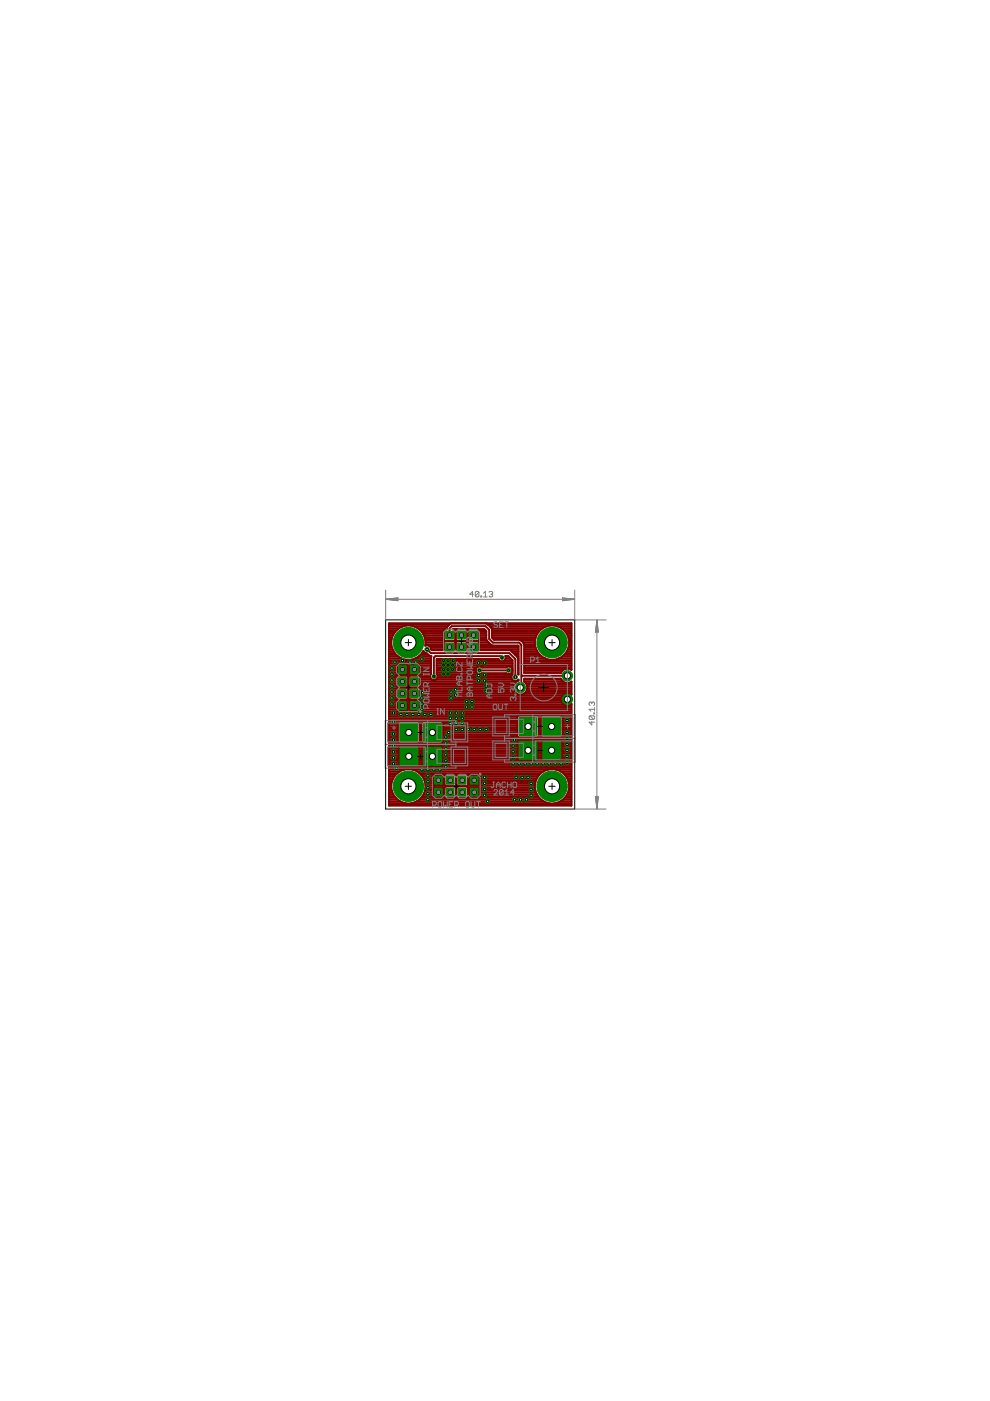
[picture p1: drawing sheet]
<svg xmlns="http://www.w3.org/2000/svg" width="210mm" height="297mm" viewBox="0 0 210 297" stroke-linecap="round" stroke-linejoin="round" font-family="sans-serif">
<g fill="none" stroke="#800000" stroke-width=".42">
<path d="M82.5 140h8.9M82.5 139.6h2.6M82.5 139.2h2M82.5 138.9h1.6M82.5 138.5h1.2M82.5 138.1h1M82.5 137.7h.7M82.5 137.4h.6M82.5 137h.5M82.5 136.6h.5M82.5 136.2h.5M82.5 135.8h.5"/>
<path d="M82.5 135.5h.5M82.5 135.1h.6M82.5 134.7h.8M82.5 134.4h1M82.5 134h1.2M82.5 133.6h1.6M82.5 133.2h2.1M82.5 132.9h2.8M82.5 132.5h12.7M87.9 132.9h6.9M88.1 139.6h3.3M88.6 133.2h6.1"/>
<path d="M88.7 139.2h2.7M89.1 133.6h5M89.1 138.9h1.7M89.5 134h4.6M89.5 138.5h.7M89.7 134.4h4.4M89.7 138.1h.1M89.9 134.7h4.2M90 135.1h4.1M90.1 135.5h4M90.2 136.6h3.9M90.2 136.2h3.9"/>
<path d="M90.2 135.8h4.1M90.6 137.7l.8 .8h16.6l1.3 1.2v3.9M91 136.9l-.3-.1-.5 .1a3.7 3.7 0 0 0-4.5-4.2 3.7 3.7 0 0 0-2 5.8 3.7 3.7 0 0 0 6.1-.5l.3 .4 .5 .1 .4 .5 .5 .1-.2 3.8M91 136.9l.3 .3 .1 .5M91.1 137h3M91.4 137.4h2.7M91.5 137.7h2.6M92.6 140h13.2M94.1 136.2v1.7h-2.5l-.2-.2M94.1 136.2l.2-.2h2l.2 .2M94.8 132.9l-.1 .5h-.4l-.2 .3v2l.2 .2h2l.2-.2v-2l-.5-.3h6.7l.4 .4v1.8l.9 1M95.3 134.7v-1.5l.5-.4h7.1l.8 .8v1.9l.8 .7h5.6l.4 .5v8.8l-.2 .3"/>
<path d="M95.7 132.2l-.9 .7M96.4 135.8h.4M96.5 133.6h.2M96.5 136.2v1.7l.1-1.7M96.5 137.7h.1M96.5 137.4h.1M96.5 137h.1M96.5 136.6h.1M96.5 136.2h.1M96.5 135.5h.1M96.5 135.1h.1M96.5 134.7h.1"/>
<path d="M96.5 134.4h.1M96.5 134h.1M96.6 136.2l.3-.2h1.9l.3 .2M96.9 133.4h1.9l.3 .3v2l-.3 .2h-1.9l-.3-.2v-2zM98.9 135.8h.5M99 133.6h.2M99.1 136.2v1.7l.1-1.7M99.1 137.7h.1M99.1 137.4h.1M99.1 137h.1M99.1 136.6h.1M99.1 136.2h.1"/>
<path d="M99.1 135.5h.1M99.1 135.1h.1M99.1 134.7h.1M99.1 134.4h.1M99.1 134h.1M99.2 136.2l.2-.2h2l.2 .2M99.4 133.4h2l.2 .3v2l-.2 .2h-2l-.2-.2v-2zM101.4 135.8h1.9M101.6 133.6h1.3M101.6 136.2v1.7h6.5l1.8 1.7M101.6 137.7h8.3M101.6 137.4h8.3"/>
<path d="M101.6 137h8.3M101.6 136.6h2.4M101.6 136.2h2M101.6 135.5h1.5M101.6 135.1h1.5M101.6 134.7h1.5M101.6 134.4h1.5M101.6 134h1.5M103 132.2l1.2 1M103.5 132.5h17.7M103.9 132.9h11.8M104 136.6l.4 .3h5.4l.1 .1"/>
<path d="M104.2 133.2l.1 2 .5 .5h5.4l.7 .5M104.2 133.2h10.8M104.3 135.1h9.3M104.3 134.7h9.4M104.3 134.4h9.7M104.3 134h9.9M104.3 133.6h10.3M104.6 135.5h8.9M106.4 139.4l-.3-.3h-13.8l-.3 .3v4M107 140h1.6M107.2 139.2h.7M107.2 139.6l-.1-.5h.7l.9 .9v2.9"/>
<path d="M107.2 139.6a.82 .82 0 0 1-.7 .6 .82 .82 0 0 1-.8-.5h-13.1v3.2a.82 .82 0 0 1 0 1 .82 .82 0 0 1-1.1 .2M107.2 139.6h1.1M108.5 138.1h1.4M108.9 138.5h1M109.2 138.9h.7M109.6 139.2h.3M109.9 139.6v3.3M109.9 140h.1M109.9 139.6h.1M109.9 137v5.9M110.5 135.8h2.9M110.9 136.2l.2 .4"/>
<path d="M110.9 136.2h2.5M111.1 136.6v6.1h7.8a1.46 1.46 0 0 1 2.3-.7v-9.9h-38.7v38.7h38.7v-21.6l-.8 .4v-1.2h-1.4v.2M111.1 140h10.1M111.1 139.6h4.5M111.1 139.2h3.8M111.1 138.9h3.4M111.1 138.5h3M111.1 138.1h2.8M111.1 137.7h2.6M111.1 137.4h2.5M111.1 137h2.4M111.1 136.6h2.3"/>
<path d="M118.4 132.9h2.8M118.5 139.6h2.7M119.1 133.2h2.1M119.2 139.2h2M119.5 133.6h1.7M119.6 138.9h1.6M119.9 134h1.3M120 138.5h1.2M120.1 134.4h1.1M120.2 138.1h1M120.4 134.7h.8M120.4 137.7h.8"/>
<path d="M120.5 137.4h.7M120.5 135.1h.7M120.6 135.5h.6M120.6 137h.6M120.7 136.6h.5M120.7 136.2h.5M120.7 135.8h.5M82.5 144.5h1.6M82.5 157.6h27.4M82.5 143h1.9M82.5 159.8h2.1M82.5 159.4h2.1"/>
<path d="M82.5 159.1h2.1M82.5 158.7h2.1M82.5 158.3h2.1M82.5 157.9h27.4M82.5 157.2h1.8M82.5 156.8h1.8M82.5 156.4h1.8M82.5 156.1h1.8M82.5 155.7h1.8M82.5 155.3h1.8M82.5 154.9h1.8M82.5 154.6h1.8"/>
<path d="M82.5 154.2h1.8M82.5 153.8h1.8M82.5 153.4h1.8M82.5 153.1h2M82.5 152.7h27.2M82.5 152.3h27.2M82.5 152h27.2M82.5 151.6h38.7M82.5 151.2h38.7M82.5 150.8h38.7M82.5 150.5h1.8M82.5 150.1h1.8"/>
<path d="M82.5 149.7h1.8M82.5 149.3h1.8M82.5 148.9h1.8M82.5 148.6h1.9M82.5 148.2h1.8M82.5 147.8h1.6M82.5 147.4h1.6M82.5 147.1h1.6M82.5 146.7h1.6M82.5 146.3h1.6M82.5 146h1.7M82.5 145.6h1.7"/>
<path d="M82.5 145.2h1.6M82.5 144.8h1.6M82.5 144.1h1.6M82.5 143.7h1.6M82.5 143.3h1.8M82.5 142.6h1.8M82.5 142.2h1.8M82.5 141.8h1.8M82.5 141.5h1.8M82.5 141.1h1.8M82.5 140.7h8.9M82.5 140.3h8.9"/>
<path d="M84.3 141.9h2M84.3 142h2M84.3 141.1l.1 1.9M84.3 141.1l.2-.2h1.7l.1 .2M84.3 149.6h2M84.3 150.5l.2 .1h1.7l.1-.1M84.3 143.3h2l.3 .2v2l-.3 .2h-2l-.2-.2v-2zM84.3 145.8h2l.3 .2v2l-.3 .3h-2l-.2-.3v-2zM84.4 148.6h1.9v1.9M84.4 148.6l-.1 1.9M84.4 143h1.9M84.6 157.6l-.3-.2v-4.2l.3-.2h4.1l.3 .2v4.2l-.3 .2"/>
<path d="M85.3 140.9v2.1M85.3 148.5v2.1M85.3 143h.1M85.3 150.5h.1M85.3 150.1h.1M85.3 149.7h.1M85.3 149.3h.1M85.3 148.9h.1M85.3 148.6h.1M85.3 142.6h.1M85.3 142.2h.1M85.3 141.8h.1"/>
<path d="M85.3 141.5h.1M85.3 141.1h.1M86.3 143h.6M86.3 148.6h.6M86.3 141.1v1.9M86.3 150.5h.5M86.3 150.1h.5M86.3 149.7h.5M86.3 149.3h.5M86.3 148.9h.5M86.3 142.6h.5M86.3 142.2h.5"/>
<path d="M86.3 141.8h.5M86.3 141.5h.5M86.3 141.1h.5M86.4 148.2h.4M86.4 143.3h.4M86.5 146h.2M86.5 145.6h.2M86.6 144.5h.1M86.6 159.8h.2M86.6 159.4h.2M86.6 159.1h.2M86.6 158.7h.2"/>
<path d="M86.6 158.3h.2M86.6 147.8h.1M86.6 147.4h.1M86.6 147.1h.1M86.6 146.7h.1M86.6 146.3h.1M86.6 145.2h.1M86.6 144.8h.1M86.6 144.1h.1M86.6 143.7h.1M86.8 141.9h2.1M86.8 142h2.1"/>
<path d="M86.8 141.1l.2-.2h1.7l.2 .2M86.8 141.1l.1 1.9M86.8 149.6h2.1M86.8 150.5l.2 .1h1.7l.2-.1M86.9 143.3h2l.2 .2v2l-.2 .2h-2l-.3-.2v-2zM86.9 145.8h2l.2 .2v2l-.2 .3h-2l-.3-.3v-2zM86.9 148.6l-.1 1.9M86.9 148.6h2v1.9M87.8 140.9v2.1M87.8 148.5v2.1M87.8 143h.1M87.8 150.5h.1"/>
<path d="M87.8 150.1h.1M87.8 149.7h.1M87.8 149.3h.1M87.8 148.9h.1M87.8 148.6h.1M87.8 142.6h.1M87.8 142.2h.1M87.8 141.8h.1M87.8 141.5h.1M87.8 141.1h.1M87.9 140.9v2.1M87.9 148.5v2.1"/>
<path d="M88.7 158.3h.9M88.8 158.3h-2v4.2l2-.1M88.8 158.3v2h-4.2v-2h2v4.2l-2-.1M88.8 159.8h.8M88.8 159.4h.8M88.8 159.1h.8M88.8 158.7h.8M88.8 143h2.5M88.8 148.6h30.2M88.8 153.1h.7M88.9 141.1v1.8l-2 .1M88.9 150.5h32.3"/>
<path d="M88.9 150.1h32.3M88.9 149.7h32.3M88.9 149.3h30.6M88.9 148.9h30.3M88.9 142.6h2.5M88.9 142.2h2.5M88.9 141.8h2.5M88.9 141.5h2.5M88.9 141.1h2.5M88.9 148.2h31.3M88.9 143.3h2.3M89 157.2h.4"/>
<path d="M89 156.8h.4M89 156.4h.4M89 156.1h.4M89 155.7h.4M89 155.3h.4M89 154.9h.4M89 154.6h.4M89 154.2h.4M89 153.8h.4M89 153.4h.4M89 146h19.8M89 145.6h19.8"/>
<path d="M89.1 144.5h20.5M89.1 147.8h30M89.1 147.4h30.2M89.1 147.1h20.5M89.1 146.7h20M89.1 146.3h19.8M89.1 145.2h19.8M89.1 144.8h20M89.1 144.1h2.4M89.1 143.7h2.1M89.6 157.6l-.2-.2v-4.2l.2-.2h4.1l.3 .2v4.2l-.3 .2M89.6 158.3h1.9v4.2l-1.9-.1v-1.9h4.2l-.1 1.9-1.9 .1v-4.2h1.9l.1 2h-4.2z"/>
<path d="M91.3 142.9a.81 .81 0 0 0 .2 1.2M91.5 159.8h.3M91.5 159.4h.3M91.5 159.1h.3M91.5 158.7h.3M91.5 158.3h.3M92.4 144.1h16.2M92.6 142.6h8.4M92.6 142.2h8.3M92.6 141.8h8.3M92.6 141.5h8.6M92.6 141.1h16.1"/>
<path d="M92.6 140.7h16.1M92.6 140.3h16.1M92.7 143h15.9M92.7 143.7h15.7M92.8 143.3h15.6M93.7 158.3h16.2M93.8 159.8h16.1M93.8 159.4h16.1M93.8 159.1h18M93.8 158.7h16.1M93.8 153.1h15.9M94 157.2h15.9"/>
<path d="M94 156.8h27.2M94 156.4h27.2M94 156.1h15.7M94 155.7h15.7M94 155.3h15.7M94 154.9h15.7M94 154.6h15.7M94 154.2h15.7M94 153.8h15.7M94 153.4h15.7M101 142.6l.5 .3M101.7 142.1h6.1"/>
<path d="M101.8 142.9l.4-.2h5.1l.4 .2M102.2 141.5h5.2M108.3 141.5h.4M108.4 143.7l.1 .3 .6 .4M108.5 142.6l-.5 .3M108.5 142.6h.2M108.6 141.8h.1M108.6 142a.79 .79 0 0 0-1.3-.5h-5.1a.82 .82 0 0 0-1.1 0 .82 .82 0 0 0-.1 1.1M108.6 142.3l-.1 .3M108.6 142.2h.1M108.7 142.9l-.3 .8M109.5 144.4l.4-.3v.2a1.52 1.52 0 0 0-.9 2.2 1.52 1.52 0 0 0 2.4 .4 1.52 1.52 0 0 0-.3-2.4v-.6h7.8a1.46 1.46 0 0 0 2.3 .6v2.8l-.4-.2"/>
<path d="M109.7 152v4.1l.2 .2h4.1l.3-.2v-4.1M109.7 152l.2-.3h4.1l.3 .3M109.9 157.2v1.8h4.2v-1.8M109.9 157.2l.1-.2h1.8v4.2h-1.9v-2h4.2l-.1 2h-1.9v-4.2h1.8l.2 .2M109.9 142.6h.1M109.9 142.2h.1M109.9 141.8h.1M109.9 141.5h.1M109.9 141.1h.1M109.9 140.7h.1M109.9 140.3h.1M109.9 143h.1"/>
<path d="M111.1 147.1h8.7M111.1 144.5h8.3M111.1 144.1h7.9M111.1 142.6h7.9M111.1 142.2h8.1M111.1 141.8h8.7M111.1 141.5h10.1M111.1 141.1h10.1M111.1 140.7h10.1M111.1 140.3h10.1M111.5 146.7h9.7M111.5 144.8h9.7"/>
<path d="M111.7 146.3h9.5M111.7 145.2h9.5M111.8 146h9.4M111.8 145.6h9.4M111.8 157.6h.3M111.8 159.8h.3M111.8 159.4h.3M111.8 158.7h.3M111.8 158.3h.3M111.8 157.9h.3M111.8 157.2h.3M112.1 159.1h4.7"/>
<path d="M114.1 157.6h.8M114.1 159.8h.8M114.1 159.4h.8M114.1 158.7h.8M114.1 158.3h.8M114.1 157.9h.8M114.1 157.2h.8M114.3 156.1h.4M114.3 155.7h.4M114.3 155.3h.4M114.3 154.9h.4M114.3 154.6h.4"/>
<path d="M114.3 154.2h.4M114.3 153.8h.4M114.3 153.4h.4M114.3 153.1h.4M114.3 152.7h.4M114.3 152.3h.4M114.3 152h.4M114.7 152v4.1l.2 .2h4.1l.3-.2v-4.1M114.7 152l.2-.3h4.1l.3 .3M114.9 157.2l.1-.2h1.8v4.2l-1.9-.1v-1.9h4.2l-.1 2h-1.9v-4.2h1.8l.2 .2M114.9 157.2v1.8h4.2v-1.8M116.8 157.6h.3"/>
<path d="M116.8 159.8h.3M116.8 159.4h.3M116.8 158.7h.3M116.8 158.3h.3M116.8 157.9h.3M116.8 157.2h.3M117.1 159.1h4.1M119 148.6l.2 .3M119.1 157.6h2.1M119.1 159.8h2.1M119.1 159.4h2.1M119.1 158.7h2.1"/>
<path d="M119.1 158.3h2.1M119.1 157.9h2.1M119.1 157.2h2.1M119.3 156.1h1.9M119.3 155.7h1.9M119.3 155.3h1.9M119.3 154.9h1.9M119.3 154.6h1.9M119.3 154.2h1.9M119.3 153.8h1.9M119.3 153.4h1.9M119.3 153.1h1.9"/>
<path d="M119.3 152.7h1.9M119.3 152.3h1.9M119.3 152h1.9M119.8 147.1l-.6 .5-.2 .5h1.4v-1.1l.4 .1M119.8 147.1l.4-.1v2.6l-.8-.3-.2-.4M120.2 149.3h.2M120.2 148.9h.2M120.2 148.6h.2M120.2 147.8h.2M120.2 147.4h.2M120.2 147.1h.2M120.3 143.3h-9.6l-.2 .1"/>
<path d="M120.8 141.8h.4M120.8 147.1h.4M121.1 149.3h.1M82.5 165.4h.7M82.5 170.7h38.7M82.5 170.3h3.4M82.5 169.9h2.4M82.5 169.5h1.8M82.5 169.2h1.4M82.5 168.8h1.1M82.5 168.4h.9M82.5 168h.7"/>
<path d="M82.5 167.7h.6M82.5 167.3h.5M82.5 166.9h.5M82.5 166.5h.5M82.5 166.2h.5M82.5 165.8h.6M82.5 165.1h.9M82.5 164.7h1.1M82.5 164.3h1.4M82.5 163.9h1.7M82.5 163.6h2.3M82.5 163.2h3.2"/>
<path d="M82.5 162.8h38.7M82.5 162.4h2.1M82.5 162.1h2.1M82.5 161.7h2.1M82.5 161.3h2.1M82.5 160.9h2.1M82.5 160.5h2.1M82.5 160.2h2.1M86.6 162.4h.2M86.6 162.1h.2M86.6 161.7h.2M86.6 161.3h.2"/>
<path d="M86.6 160.9h.2M86.6 160.5h.2M86.6 160.2h.2M87.2 170.3h29.2M87.4 163.2h28.8M88.3 169.9h27M88.4 163.6h26.9M88.7 162.4h.9M88.8 162.4v-1.9h-4.2v1.9M88.8 162.1h.8M88.8 161.7h.8M88.8 161.3h.8"/>
<path d="M88.8 160.9h.8M88.8 160.5h.8M88.8 160.2h.8M88.9 169.5h25.8M88.9 163.9h25.8M89.3 169.2h5.1M89.3 164.3h5.1M89.6 168.8h2.3M89.6 164.7h2.3M89.8 168.4h2.1M89.8 165.1h2.1M90 168h1.9"/>
<path d="M90 165.4h4.2M90.1 167.7h1.8M90.1 165.8h1.8M90.2 167.3h1.7M90.2 166.2h1.7M90.2 166.9h4.1M90.2 166.5h4.2M91.5 162.4h.3M91.5 162.1h.3M91.5 161.7h.3M91.5 161.3h.3M91.5 160.9h.3"/>
<path d="M91.5 160.5h.3M91.5 160.2h.3M91.9 168h2.1M91.9 168.8l.2 .2h1.7l.2-.2M91.9 168.8v-1.7l.2-.1h1.8l.1 1.8M91.9 165.5h2.1M91.9 164.5l2-.1v2h-2zM92.9 164.4v2.1M92.9 167v2M92.9 168.8h.1M92.9 168.4h.1M92.9 168h.1"/>
<path d="M92.9 167.7h.1M92.9 167.3h.1M92.9 166.2h.1M92.9 165.8h.1M92.9 165.1h.1M92.9 164.7h.1M93.7 162.4h27.5M93.8 162.1h27.4M93.8 161.7h27.4M93.8 161.3h27.4M93.8 160.9h16.1M93.8 160.5h16.1"/>
<path d="M93.8 160.2h16.1M94 168.8h.2M94 168.4h.2M94 168h.2M94 167.7h.2M94 167.3h.2M94 166.2h.2M94 165.8h.2M94 165.1h.2M94 164.7h.2M94.2 164.4l.3-.2h2l.2 .2v2l-.2 .3h-2l-.3-.3zM94.2 167l.3-.2h2l.2 .2v2l-.2 .2h-2l-.3-.2z"/>
<path d="M96.5 169.2h.5M96.6 164.3h.3M96.6 166.5h.3M96.6 166.9h.2M96.7 165.4h.1M96.7 168.8h.1M96.7 168.4h.1M96.7 168h.1M96.7 167.7h.1M96.7 167.3h.1M96.7 166.2h.1M96.7 165.8h.1"/>
<path d="M96.7 165.1h.1M96.7 164.7h.1M96.8 167l.2-.2h2l.3 .2v2l-.3 .2h-2l-.2-.2zM97 164.2h2l.3 .2v2l-.3 .3h-2l-.2-.3v-2zM99 169.2h15.4M99.1 164.3h15.2M99.1 166.5h14.3M99.2 166.9h14.2M99.3 165.4h14.3M99.3 168.8h.2M99.3 168.4h.2M99.3 168h.2"/>
<path d="M99.3 167.7h.2M99.3 167.3h.2M99.3 166.2h.2M99.3 165.8h.2M99.3 165.1h.2M99.3 164.7h.2M99.5 168h2.1M99.5 168.8l.2 .2h1.7l.2-.2M99.5 168.8v-1.7l.2-.1h1.8l.1 1.8M99.5 165.5h2.1M99.5 164.5l2-.1v2h-2zM100.5 164.4v2.1"/>
<path d="M100.5 167v2M100.5 168.8h.1M100.5 168.4h.1M100.5 168h.1M100.5 167.7h.1M100.5 167.3h.1M100.5 166.2h.1M100.5 165.8h.1M100.5 165.1h.1M100.5 164.7h.1M100.6 164.4v2.1M100.6 167v2"/>
<path d="M101.6 168.8h12.4M101.6 168.4h12.2M101.6 168h12M101.6 167.7h11.9M101.6 167.3h11.9M101.6 166.2h11.8M101.6 165.8h11.9M101.6 165.1h12.2M101.6 164.7h12.4M111.8 160.9h.3M111.8 160.5h.3M111.8 160.2h.3"/>
<path d="M114.1 160.9h.8M114.1 160.5h.8M114.1 160.2h.8M116.8 160.9h.3M116.8 160.5h.3M116.8 160.2h.3M117.7 170.3h3.5M117.9 163.2h3.3M118.7 169.9h2.5M118.8 163.6h2.4M119.1 160.9h2.1M119.1 160.5h2.1"/>
<path d="M119.1 160.2h2.1M119.3 169.5h1.9M119.4 163.9h1.8M119.7 169.2h1.5M119.8 164.3h1.4M120 168.8h1.2M120.1 164.7h1.1M120.2 168.4h1M120.3 165.1h.9M120.4 168h.8M120.5 165.4h.7M120.5 167.7h.7"/>
<path d="M120.6 165.8h.6M120.6 167.3h.6M120.6 166.2h.6M120.7 166.9h.5M120.7 166.5h.5"/>
<circle cx="117" cy="136.3" r="3.7"/>
<circle cx="86.6" cy="166.7" r="3.7"/>
<circle cx="117" cy="166.7" r="3.7"/>
</g>
<path d="M87 148.8h1.7v1.6h-1.7z" fill="#008000" stroke="#008000" stroke-width=".21"/>
<circle cx="87.9" cy="149.6" r=".44" fill="#fff" stroke="#000" stroke-width=".21"/>
<path d="M87 146.2h1.7v1.7h-1.7z" fill="#008000" stroke="#008000" stroke-width=".21"/>
<circle cx="87.9" cy="147" r=".44" fill="#fff" stroke="#000" stroke-width=".21"/>
<path d="M87 143.7h1.7v1.6h-1.7z" fill="#008000" stroke="#008000" stroke-width=".21"/>
<circle cx="87.9" cy="144.5" r=".44" fill="#fff" stroke="#000" stroke-width=".21"/>
<path d="M87 141.1h1.7v1.7h-1.7z" fill="#008000" stroke="#008000" stroke-width=".21"/>
<circle cx="87.9" cy="142" r=".44" fill="#fff" stroke="#000" stroke-width=".21"/>
<path d="M84.5 148.8h1.6v1.6h-1.6z" fill="#008000" stroke="#008000" stroke-width=".21"/>
<circle cx="85.3" cy="149.6" r=".44" fill="#fff" stroke="#000" stroke-width=".21"/>
<path d="M84.5 146.2h1.6v1.7h-1.6z" fill="#008000" stroke="#008000" stroke-width=".21"/>
<circle cx="85.3" cy="147" r=".44" fill="#fff" stroke="#000" stroke-width=".21"/>
<path d="M84.5 143.7h1.6v1.6h-1.6z" fill="#008000" stroke="#008000" stroke-width=".21"/>
<circle cx="85.3" cy="144.5" r=".44" fill="#fff" stroke="#000" stroke-width=".21"/>
<path d="M84.5 141.1h1.6v1.7h-1.6z" fill="#008000" stroke="#008000" stroke-width=".21"/>
<circle cx="85.3" cy="142" r=".44" fill="#fff" stroke="#000" stroke-width=".21"/>
<path d="M99.7 164.6h1.7v1.7h-1.7z" fill="#008000" stroke="#008000" stroke-width=".21"/>
<circle cx="100.5" cy="165.4" r=".44" fill="#fff" stroke="#000" stroke-width=".21"/>
<path d="M97.2 164.6h1.6v1.7h-1.6z" fill="#008000" stroke="#008000" stroke-width=".21"/>
<circle cx="98" cy="165.4" r=".44" fill="#fff" stroke="#000" stroke-width=".21"/>
<path d="M94.6 164.6h1.7v1.7h-1.7z" fill="#008000" stroke="#008000" stroke-width=".21"/>
<circle cx="95.5" cy="165.4" r=".44" fill="#fff" stroke="#000" stroke-width=".21"/>
<path d="M92.1 164.6h1.7v1.7h-1.7z" fill="#008000" stroke="#008000" stroke-width=".21"/>
<circle cx="92.9" cy="165.4" r=".44" fill="#fff" stroke="#000" stroke-width=".21"/>
<path d="M99.7 167.2h1.7v1.6h-1.7z" fill="#008000" stroke="#008000" stroke-width=".21"/>
<circle cx="100.5" cy="168" r=".44" fill="#fff" stroke="#000" stroke-width=".21"/>
<path d="M97.2 167.2h1.6v1.6h-1.6z" fill="#008000" stroke="#008000" stroke-width=".21"/>
<circle cx="98" cy="168" r=".44" fill="#fff" stroke="#000" stroke-width=".21"/>
<path d="M94.6 167.2h1.7v1.6h-1.7z" fill="#008000" stroke="#008000" stroke-width=".21"/>
<circle cx="95.5" cy="168" r=".44" fill="#fff" stroke="#000" stroke-width=".21"/>
<path d="M92.1 167.2h1.7v1.6h-1.7z" fill="#008000" stroke="#008000" stroke-width=".21"/>
<circle cx="92.9" cy="168" r=".44" fill="#fff" stroke="#000" stroke-width=".21"/>
<path d="M94.5 136.4h1.6v1.6h-1.6z" fill="#008000" stroke="#008000" stroke-width=".21"/>
<circle cx="95.3" cy="137.2" r=".44" fill="#fff" stroke="#000" stroke-width=".21"/>
<path d="M97 136.4h1.7v1.6h-1.7z" fill="#008000" stroke="#008000" stroke-width=".21"/>
<circle cx="97.9" cy="137.2" r=".44" fill="#fff" stroke="#000" stroke-width=".21"/>
<path d="M99.6 136.4h1.6v1.6h-1.6z" fill="#008000" stroke="#008000" stroke-width=".21"/>
<circle cx="100.4" cy="137.2" r=".44" fill="#fff" stroke="#000" stroke-width=".21"/>
<path d="M94.5 133.8h1.6v1.7h-1.6z" fill="#008000" stroke="#008000" stroke-width=".21"/>
<circle cx="95.3" cy="134.7" r=".44" fill="#fff" stroke="#000" stroke-width=".21"/>
<path d="M97 133.8h1.7v1.7h-1.7z" fill="#008000" stroke="#008000" stroke-width=".21"/>
<circle cx="97.9" cy="134.7" r=".44" fill="#fff" stroke="#000" stroke-width=".21"/>
<path d="M99.6 133.8h1.6v1.7h-1.6z" fill="#008000" stroke="#008000" stroke-width=".21"/>
<circle cx="100.4" cy="134.7" r=".44" fill="#fff" stroke="#000" stroke-width=".21"/>
<circle cx="86.6" cy="166.7" r="3.2" fill="#008000" stroke="#008000" stroke-width=".21"/>
<circle cx="86.6" cy="166.7" r="1.61" fill="#fff" stroke="#000" stroke-width=".21"/>
<circle cx="117.1" cy="166.7" r="3.2" fill="#008000" stroke="#008000" stroke-width=".21"/>
<circle cx="117.1" cy="166.7" r="1.61" fill="#fff" stroke="#000" stroke-width=".21"/>
<circle cx="86.6" cy="136.3" r="3.2" fill="#008000" stroke="#008000" stroke-width=".21"/>
<circle cx="86.6" cy="136.2" r="1.61" fill="#fff" stroke="#000" stroke-width=".21"/>
<circle cx="117.1" cy="136.3" r="3.2" fill="#008000" stroke="#008000" stroke-width=".21"/>
<circle cx="117.1" cy="136.2" r="1.61" fill="#fff" stroke="#000" stroke-width=".21"/>
<path d="M89.8 158.5h3.8v3.8h-3.8z" fill="#008000" stroke="#008000" stroke-width=".21"/>
<circle cx="91.7" cy="160.4" r=".66" fill="#fff" stroke="#000" stroke-width=".21"/>
<path d="M84.8 158.5h3.8v3.8h-3.8z" fill="#008000" stroke="#008000" stroke-width=".21"/>
<circle cx="86.7" cy="160.4" r=".66" fill="#fff" stroke="#000" stroke-width=".21"/>
<path d="M89.8 153.4h3.8v3.8h-3.8z" fill="#008000" stroke="#008000" stroke-width=".21"/>
<circle cx="91.7" cy="155.3" r=".66" fill="#fff" stroke="#000" stroke-width=".21"/>
<path d="M84.8 153.4h3.8v3.8h-3.8z" fill="#008000" stroke="#008000" stroke-width=".21"/>
<circle cx="86.7" cy="155.3" r=".66" fill="#fff" stroke="#000" stroke-width=".21"/>
<path d="M110.1 157.2h3.8v3.8h-3.8z" fill="#008000" stroke="#008000" stroke-width=".21"/>
<circle cx="112" cy="159.1" r=".66" fill="#fff" stroke="#000" stroke-width=".21"/>
<path d="M115.1 157.2h3.8v3.8h-3.8z" fill="#008000" stroke="#008000" stroke-width=".21"/>
<circle cx="117" cy="159.1" r=".66" fill="#fff" stroke="#000" stroke-width=".21"/>
<path d="M110.1 152.1h3.8v3.8h-3.8z" fill="#008000" stroke="#008000" stroke-width=".21"/>
<circle cx="112" cy="154" r=".66" fill="#fff" stroke="#000" stroke-width=".21"/>
<path d="M115.1 152.1h3.8v3.8h-3.8z" fill="#008000" stroke="#008000" stroke-width=".21"/>
<circle cx="117" cy="154" r=".66" fill="#fff" stroke="#000" stroke-width=".21"/>
<circle cx="120.3" cy="148.3" r="1.1" fill="#008000" stroke="#008000" stroke-width=".21"/>
<circle cx="120.3" cy="148.3" r=".66" fill="#fff" stroke="#000" stroke-width=".21"/>
<circle cx="110.3" cy="145.8" r="1.1" fill="#008000" stroke="#008000" stroke-width=".21"/>
<circle cx="110.3" cy="145.8" r=".66" fill="#fff" stroke="#000" stroke-width=".21"/>
<circle cx="120.3" cy="143.3" r="1.1" fill="#008000" stroke="#008000" stroke-width=".21"/>
<circle cx="120.3" cy="143.3" r=".66" fill="#fff" stroke="#000" stroke-width=".21"/>
<circle cx="107.8" cy="142.1" r=".4" fill="#008000" stroke="#008000" stroke-width=".21"/>
<circle cx="107.8" cy="142.1" r=".19" fill="#fff" stroke="#000" stroke-width=".21"/>
<circle cx="101.7" cy="142.1" r=".4" fill="#008000" stroke="#008000" stroke-width=".21"/>
<circle cx="101.7" cy="142.1" r=".19" fill="#fff" stroke="#000" stroke-width=".21"/>
<circle cx="102.8" cy="140.5" r=".44" fill="#008000" stroke="#008000" stroke-width=".21"/>
<circle cx="102.8" cy="140.5" r=".25" fill="#fff" stroke="#000" stroke-width=".21"/>
<circle cx="88.2" cy="140.4" r=".44" fill="#008000" stroke="#008000" stroke-width=".21"/>
<circle cx="88.2" cy="140.4" r=".25" fill="#fff" stroke="#000" stroke-width=".21"/>
<circle cx="89.5" cy="139.7" r=".44" fill="#008000" stroke="#008000" stroke-width=".21"/>
<circle cx="89.5" cy="139.7" r=".25" fill="#fff" stroke="#000" stroke-width=".21"/>
<circle cx="86.9" cy="140.4" r=".44" fill="#008000" stroke="#008000" stroke-width=".21"/>
<circle cx="86.9" cy="140.4" r=".25" fill="#fff" stroke="#000" stroke-width=".21"/>
<circle cx="83.1" cy="142.9" r=".44" fill="#008000" stroke="#008000" stroke-width=".21"/>
<circle cx="83.1" cy="142.9" r=".25" fill="#fff" stroke="#000" stroke-width=".21"/>
<circle cx="120.2" cy="152.8" r=".44" fill="#008000" stroke="#008000" stroke-width=".21"/>
<circle cx="120.2" cy="152.8" r=".25" fill="#fff" stroke="#000" stroke-width=".21"/>
<circle cx="120.2" cy="155.3" r=".44" fill="#008000" stroke="#008000" stroke-width=".21"/>
<circle cx="120.2" cy="155.3" r=".25" fill="#fff" stroke="#000" stroke-width=".21"/>
<circle cx="120.2" cy="156.6" r=".44" fill="#008000" stroke="#008000" stroke-width=".21"/>
<circle cx="120.2" cy="156.6" r=".25" fill="#fff" stroke="#000" stroke-width=".21"/>
<circle cx="120.2" cy="157.8" r=".44" fill="#008000" stroke="#008000" stroke-width=".21"/>
<circle cx="120.2" cy="157.8" r=".25" fill="#fff" stroke="#000" stroke-width=".21"/>
<circle cx="120.2" cy="159.1" r=".44" fill="#008000" stroke="#008000" stroke-width=".21"/>
<circle cx="120.2" cy="159.1" r=".25" fill="#fff" stroke="#000" stroke-width=".21"/>
<circle cx="120.2" cy="160.4" r=".44" fill="#008000" stroke="#008000" stroke-width=".21"/>
<circle cx="120.2" cy="160.4" r=".25" fill="#fff" stroke="#000" stroke-width=".21"/>
<circle cx="120.2" cy="161.6" r=".44" fill="#008000" stroke="#008000" stroke-width=".21"/>
<circle cx="120.2" cy="161.6" r=".25" fill="#fff" stroke="#000" stroke-width=".21"/>
<circle cx="119" cy="161.9" r=".44" fill="#008000" stroke="#008000" stroke-width=".21"/>
<circle cx="119" cy="161.9" r=".25" fill="#fff" stroke="#000" stroke-width=".21"/>
<circle cx="117.7" cy="161.9" r=".44" fill="#008000" stroke="#008000" stroke-width=".21"/>
<circle cx="117.7" cy="161.9" r=".25" fill="#fff" stroke="#000" stroke-width=".21"/>
<circle cx="116.4" cy="161.9" r=".44" fill="#008000" stroke="#008000" stroke-width=".21"/>
<circle cx="116.4" cy="161.9" r=".25" fill="#fff" stroke="#000" stroke-width=".21"/>
<circle cx="115.1" cy="161.9" r=".44" fill="#008000" stroke="#008000" stroke-width=".21"/>
<circle cx="115.1" cy="161.9" r=".25" fill="#fff" stroke="#000" stroke-width=".21"/>
<circle cx="113.9" cy="161.9" r=".44" fill="#008000" stroke="#008000" stroke-width=".21"/>
<circle cx="113.9" cy="161.9" r=".25" fill="#fff" stroke="#000" stroke-width=".21"/>
<circle cx="112.6" cy="161.9" r=".44" fill="#008000" stroke="#008000" stroke-width=".21"/>
<circle cx="112.6" cy="161.9" r=".25" fill="#fff" stroke="#000" stroke-width=".21"/>
<circle cx="111.3" cy="161.9" r=".44" fill="#008000" stroke="#008000" stroke-width=".21"/>
<circle cx="111.3" cy="161.9" r=".25" fill="#fff" stroke="#000" stroke-width=".21"/>
<circle cx="110.1" cy="161.9" r=".44" fill="#008000" stroke="#008000" stroke-width=".21"/>
<circle cx="110.1" cy="161.9" r=".25" fill="#fff" stroke="#000" stroke-width=".21"/>
<circle cx="108.8" cy="161.9" r=".44" fill="#008000" stroke="#008000" stroke-width=".21"/>
<circle cx="108.8" cy="161.9" r=".25" fill="#fff" stroke="#000" stroke-width=".21"/>
<circle cx="108.8" cy="160.7" r=".44" fill="#008000" stroke="#008000" stroke-width=".21"/>
<circle cx="108.8" cy="160.7" r=".25" fill="#fff" stroke="#000" stroke-width=".21"/>
<circle cx="108.8" cy="159.4" r=".44" fill="#008000" stroke="#008000" stroke-width=".21"/>
<circle cx="108.8" cy="159.4" r=".25" fill="#fff" stroke="#000" stroke-width=".21"/>
<circle cx="108.8" cy="158.2" r=".44" fill="#008000" stroke="#008000" stroke-width=".21"/>
<circle cx="108.8" cy="158.2" r=".25" fill="#fff" stroke="#000" stroke-width=".21"/>
<circle cx="109.1" cy="156.9" r=".44" fill="#008000" stroke="#008000" stroke-width=".21"/>
<circle cx="109.1" cy="156.9" r=".25" fill="#fff" stroke="#000" stroke-width=".21"/>
<circle cx="83.4" cy="153.1" r=".44" fill="#008000" stroke="#008000" stroke-width=".21"/>
<circle cx="83.4" cy="153.1" r=".25" fill="#fff" stroke="#000" stroke-width=".21"/>
<circle cx="83.4" cy="155.6" r=".44" fill="#008000" stroke="#008000" stroke-width=".21"/>
<circle cx="83.4" cy="155.6" r=".25" fill="#fff" stroke="#000" stroke-width=".21"/>
<circle cx="83.4" cy="156.9" r=".44" fill="#008000" stroke="#008000" stroke-width=".21"/>
<circle cx="83.4" cy="156.9" r=".25" fill="#fff" stroke="#000" stroke-width=".21"/>
<circle cx="83.4" cy="158.2" r=".44" fill="#008000" stroke="#008000" stroke-width=".21"/>
<circle cx="83.4" cy="158.2" r=".25" fill="#fff" stroke="#000" stroke-width=".21"/>
<circle cx="83.4" cy="159.4" r=".44" fill="#008000" stroke="#008000" stroke-width=".21"/>
<circle cx="83.4" cy="159.4" r=".25" fill="#fff" stroke="#000" stroke-width=".21"/>
<circle cx="83.4" cy="160.7" r=".44" fill="#008000" stroke="#008000" stroke-width=".21"/>
<circle cx="83.4" cy="160.7" r=".25" fill="#fff" stroke="#000" stroke-width=".21"/>
<circle cx="83.4" cy="161.9" r=".44" fill="#008000" stroke="#008000" stroke-width=".21"/>
<circle cx="83.4" cy="161.9" r=".25" fill="#fff" stroke="#000" stroke-width=".21"/>
<circle cx="84.1" cy="162.9" r=".44" fill="#008000" stroke="#008000" stroke-width=".21"/>
<circle cx="84.1" cy="162.9" r=".25" fill="#fff" stroke="#000" stroke-width=".21"/>
<circle cx="89.5" cy="163.2" r=".44" fill="#008000" stroke="#008000" stroke-width=".21"/>
<circle cx="89.5" cy="163.2" r=".25" fill="#fff" stroke="#000" stroke-width=".21"/>
<circle cx="90.7" cy="163.2" r=".44" fill="#008000" stroke="#008000" stroke-width=".21"/>
<circle cx="90.7" cy="163.2" r=".25" fill="#fff" stroke="#000" stroke-width=".21"/>
<circle cx="92" cy="163.2" r=".44" fill="#008000" stroke="#008000" stroke-width=".21"/>
<circle cx="92" cy="163.2" r=".25" fill="#fff" stroke="#000" stroke-width=".21"/>
<circle cx="93.3" cy="163.2" r=".44" fill="#008000" stroke="#008000" stroke-width=".21"/>
<circle cx="93.3" cy="163.2" r=".25" fill="#fff" stroke="#000" stroke-width=".21"/>
<circle cx="94.5" cy="162.6" r=".44" fill="#008000" stroke="#008000" stroke-width=".21"/>
<circle cx="94.5" cy="162.6" r=".25" fill="#fff" stroke="#000" stroke-width=".21"/>
<circle cx="94.5" cy="161.3" r=".44" fill="#008000" stroke="#008000" stroke-width=".21"/>
<circle cx="94.5" cy="161.3" r=".25" fill="#fff" stroke="#000" stroke-width=".21"/>
<circle cx="94.5" cy="160" r=".44" fill="#008000" stroke="#008000" stroke-width=".21"/>
<circle cx="94.5" cy="160" r=".25" fill="#fff" stroke="#000" stroke-width=".21"/>
<circle cx="94.5" cy="158.8" r=".44" fill="#008000" stroke="#008000" stroke-width=".21"/>
<circle cx="94.5" cy="158.8" r=".25" fill="#fff" stroke="#000" stroke-width=".21"/>
<circle cx="94.5" cy="157.5" r=".44" fill="#008000" stroke="#008000" stroke-width=".21"/>
<circle cx="94.5" cy="157.5" r=".25" fill="#fff" stroke="#000" stroke-width=".21"/>
<circle cx="94.5" cy="156.3" r=".44" fill="#008000" stroke="#008000" stroke-width=".21"/>
<circle cx="94.5" cy="156.3" r=".25" fill="#fff" stroke="#000" stroke-width=".21"/>
<circle cx="95.1" cy="155.3" r=".44" fill="#008000" stroke="#008000" stroke-width=".21"/>
<circle cx="95.1" cy="155.3" r=".25" fill="#fff" stroke="#000" stroke-width=".21"/>
<circle cx="98" cy="154.7" r=".44" fill="#008000" stroke="#008000" stroke-width=".21"/>
<circle cx="98" cy="154.7" r=".25" fill="#fff" stroke="#000" stroke-width=".21"/>
<circle cx="99.3" cy="154.7" r=".44" fill="#008000" stroke="#008000" stroke-width=".21"/>
<circle cx="99.3" cy="154.7" r=".25" fill="#fff" stroke="#000" stroke-width=".21"/>
<circle cx="100.5" cy="154.7" r=".44" fill="#008000" stroke="#008000" stroke-width=".21"/>
<circle cx="100.5" cy="154.7" r=".25" fill="#fff" stroke="#000" stroke-width=".21"/>
<circle cx="101.8" cy="154.7" r=".44" fill="#008000" stroke="#008000" stroke-width=".21"/>
<circle cx="101.8" cy="154.7" r=".25" fill="#fff" stroke="#000" stroke-width=".21"/>
<circle cx="103.1" cy="154.7" r=".44" fill="#008000" stroke="#008000" stroke-width=".21"/>
<circle cx="103.1" cy="154.7" r=".25" fill="#fff" stroke="#000" stroke-width=".21"/>
<circle cx="96.7" cy="154.7" r=".44" fill="#008000" stroke="#008000" stroke-width=".21"/>
<circle cx="96.7" cy="154.7" r=".25" fill="#fff" stroke="#000" stroke-width=".21"/>
<circle cx="85" cy="151.5" r=".44" fill="#008000" stroke="#008000" stroke-width=".21"/>
<circle cx="85" cy="151.5" r=".25" fill="#fff" stroke="#000" stroke-width=".21"/>
<circle cx="86.3" cy="151.5" r=".44" fill="#008000" stroke="#008000" stroke-width=".21"/>
<circle cx="86.3" cy="151.5" r=".25" fill="#fff" stroke="#000" stroke-width=".21"/>
<circle cx="87.5" cy="151.5" r=".44" fill="#008000" stroke="#008000" stroke-width=".21"/>
<circle cx="87.5" cy="151.5" r=".25" fill="#fff" stroke="#000" stroke-width=".21"/>
<circle cx="88.8" cy="151.5" r=".44" fill="#008000" stroke="#008000" stroke-width=".21"/>
<circle cx="88.8" cy="151.5" r=".25" fill="#fff" stroke="#000" stroke-width=".21"/>
<circle cx="90.1" cy="151.5" r=".44" fill="#008000" stroke="#008000" stroke-width=".21"/>
<circle cx="90.1" cy="151.5" r=".25" fill="#fff" stroke="#000" stroke-width=".21"/>
<circle cx="91.4" cy="151.5" r=".44" fill="#008000" stroke="#008000" stroke-width=".21"/>
<circle cx="91.4" cy="151.5" r=".25" fill="#fff" stroke="#000" stroke-width=".21"/>
<circle cx="99" cy="148.8" r=".44" fill="#008000" stroke="#008000" stroke-width=".21"/>
<circle cx="99" cy="148.8" r=".25" fill="#fff" stroke="#000" stroke-width=".21"/>
<circle cx="95.6" cy="146.7" r=".44" fill="#008000" stroke="#008000" stroke-width=".21"/>
<circle cx="95.6" cy="146.7" r=".25" fill="#fff" stroke="#000" stroke-width=".21"/>
<circle cx="95.6" cy="148" r=".44" fill="#008000" stroke="#008000" stroke-width=".21"/>
<circle cx="95.6" cy="148" r=".25" fill="#fff" stroke="#000" stroke-width=".21"/>
<circle cx="95.5" cy="151.2" r=".44" fill="#008000" stroke="#008000" stroke-width=".21"/>
<circle cx="95.5" cy="151.2" r=".25" fill="#fff" stroke="#000" stroke-width=".21"/>
<circle cx="96.7" cy="151.2" r=".44" fill="#008000" stroke="#008000" stroke-width=".21"/>
<circle cx="96.7" cy="151.2" r=".25" fill="#fff" stroke="#000" stroke-width=".21"/>
<circle cx="98" cy="151.2" r=".44" fill="#008000" stroke="#008000" stroke-width=".21"/>
<circle cx="98" cy="151.2" r=".25" fill="#fff" stroke="#000" stroke-width=".21"/>
<circle cx="85.3" cy="140.1" r=".44" fill="#008000" stroke="#008000" stroke-width=".21"/>
<circle cx="85.3" cy="140.1" r=".25" fill="#fff" stroke="#000" stroke-width=".21"/>
<circle cx="83.7" cy="140.4" r=".44" fill="#008000" stroke="#008000" stroke-width=".21"/>
<circle cx="83.7" cy="140.4" r=".25" fill="#fff" stroke="#000" stroke-width=".21"/>
<circle cx="83.1" cy="141.6" r=".44" fill="#008000" stroke="#008000" stroke-width=".21"/>
<circle cx="83.1" cy="141.6" r=".25" fill="#fff" stroke="#000" stroke-width=".21"/>
<circle cx="90.7" cy="164.5" r=".44" fill="#008000" stroke="#008000" stroke-width=".21"/>
<circle cx="90.7" cy="164.5" r=".25" fill="#fff" stroke="#000" stroke-width=".21"/>
<circle cx="90.7" cy="165.8" r=".44" fill="#008000" stroke="#008000" stroke-width=".21"/>
<circle cx="90.7" cy="165.8" r=".25" fill="#fff" stroke="#000" stroke-width=".21"/>
<circle cx="90.7" cy="167" r=".44" fill="#008000" stroke="#008000" stroke-width=".21"/>
<circle cx="90.7" cy="167" r=".25" fill="#fff" stroke="#000" stroke-width=".21"/>
<circle cx="90.7" cy="168.3" r=".44" fill="#008000" stroke="#008000" stroke-width=".21"/>
<circle cx="90.7" cy="168.3" r=".25" fill="#fff" stroke="#000" stroke-width=".21"/>
<circle cx="90.7" cy="169.6" r=".44" fill="#008000" stroke="#008000" stroke-width=".21"/>
<circle cx="90.7" cy="169.6" r=".25" fill="#fff" stroke="#000" stroke-width=".21"/>
<circle cx="102.8" cy="164.8" r=".44" fill="#008000" stroke="#008000" stroke-width=".21"/>
<circle cx="102.8" cy="164.8" r=".25" fill="#fff" stroke="#000" stroke-width=".21"/>
<circle cx="109.4" cy="164.8" r=".44" fill="#008000" stroke="#008000" stroke-width=".21"/>
<circle cx="109.4" cy="164.8" r=".25" fill="#fff" stroke="#000" stroke-width=".21"/>
<circle cx="110.7" cy="164.8" r=".44" fill="#008000" stroke="#008000" stroke-width=".21"/>
<circle cx="110.7" cy="164.8" r=".25" fill="#fff" stroke="#000" stroke-width=".21"/>
<circle cx="112" cy="164.8" r=".44" fill="#008000" stroke="#008000" stroke-width=".21"/>
<circle cx="112" cy="164.8" r=".25" fill="#fff" stroke="#000" stroke-width=".21"/>
<circle cx="112.6" cy="166.1" r=".44" fill="#008000" stroke="#008000" stroke-width=".21"/>
<circle cx="112.6" cy="166.1" r=".25" fill="#fff" stroke="#000" stroke-width=".21"/>
<circle cx="112.6" cy="167.3" r=".44" fill="#008000" stroke="#008000" stroke-width=".21"/>
<circle cx="112.6" cy="167.3" r=".25" fill="#fff" stroke="#000" stroke-width=".21"/>
<circle cx="112.6" cy="168.6" r=".44" fill="#008000" stroke="#008000" stroke-width=".21"/>
<circle cx="112.6" cy="168.6" r=".25" fill="#fff" stroke="#000" stroke-width=".21"/>
<circle cx="111.7" cy="169.6" r=".44" fill="#008000" stroke="#008000" stroke-width=".21"/>
<circle cx="111.7" cy="169.6" r=".25" fill="#fff" stroke="#000" stroke-width=".21"/>
<circle cx="110.4" cy="169.6" r=".44" fill="#008000" stroke="#008000" stroke-width=".21"/>
<circle cx="110.4" cy="169.6" r=".25" fill="#fff" stroke="#000" stroke-width=".21"/>
<circle cx="109.1" cy="169.6" r=".44" fill="#008000" stroke="#008000" stroke-width=".21"/>
<circle cx="109.1" cy="169.6" r=".25" fill="#fff" stroke="#000" stroke-width=".21"/>
<circle cx="101.5" cy="144.4" r=".44" fill="#008000" stroke="#008000" stroke-width=".21"/>
<circle cx="101.5" cy="144.4" r=".25" fill="#fff" stroke="#000" stroke-width=".21"/>
<circle cx="102.8" cy="144.4" r=".44" fill="#008000" stroke="#008000" stroke-width=".21"/>
<circle cx="102.8" cy="144.4" r=".25" fill="#fff" stroke="#000" stroke-width=".21"/>
<circle cx="99" cy="149.9" r=".44" fill="#008000" stroke="#008000" stroke-width=".21"/>
<circle cx="99" cy="149.9" r=".25" fill="#fff" stroke="#000" stroke-width=".21"/>
<circle cx="102.8" cy="143.1" r=".44" fill="#008000" stroke="#008000" stroke-width=".21"/>
<circle cx="102.8" cy="143.1" r=".25" fill="#fff" stroke="#000" stroke-width=".21"/>
<circle cx="83.4" cy="151.2" r=".44" fill="#008000" stroke="#008000" stroke-width=".21"/>
<circle cx="83.4" cy="151.2" r=".25" fill="#fff" stroke="#000" stroke-width=".21"/>
<circle cx="83.1" cy="144.2" r=".44" fill="#008000" stroke="#008000" stroke-width=".21"/>
<circle cx="83.1" cy="144.2" r=".25" fill="#fff" stroke="#000" stroke-width=".21"/>
<circle cx="83.1" cy="145.5" r=".44" fill="#008000" stroke="#008000" stroke-width=".21"/>
<circle cx="83.1" cy="145.5" r=".25" fill="#fff" stroke="#000" stroke-width=".21"/>
<circle cx="83.1" cy="146.7" r=".44" fill="#008000" stroke="#008000" stroke-width=".21"/>
<circle cx="83.1" cy="146.7" r=".25" fill="#fff" stroke="#000" stroke-width=".21"/>
<circle cx="83.1" cy="148" r=".44" fill="#008000" stroke="#008000" stroke-width=".21"/>
<circle cx="83.1" cy="148" r=".25" fill="#fff" stroke="#000" stroke-width=".21"/>
<circle cx="83.1" cy="149.3" r=".44" fill="#008000" stroke="#008000" stroke-width=".21"/>
<circle cx="83.1" cy="149.3" r=".25" fill="#fff" stroke="#000" stroke-width=".21"/>
<circle cx="102.8" cy="166.1" r=".44" fill="#008000" stroke="#008000" stroke-width=".21"/>
<circle cx="102.8" cy="166.1" r=".25" fill="#fff" stroke="#000" stroke-width=".21"/>
<circle cx="102.8" cy="167.3" r=".44" fill="#008000" stroke="#008000" stroke-width=".21"/>
<circle cx="102.8" cy="167.3" r=".25" fill="#fff" stroke="#000" stroke-width=".21"/>
<circle cx="102.8" cy="168.6" r=".44" fill="#008000" stroke="#008000" stroke-width=".21"/>
<circle cx="102.8" cy="168.6" r=".25" fill="#fff" stroke="#000" stroke-width=".21"/>
<circle cx="103.4" cy="169.9" r=".44" fill="#008000" stroke="#008000" stroke-width=".21"/>
<circle cx="103.4" cy="169.9" r=".25" fill="#fff" stroke="#000" stroke-width=".21"/>
<circle cx="101.5" cy="140.5" r=".44" fill="#008000" stroke="#008000" stroke-width=".21"/>
<circle cx="101.5" cy="140.5" r=".25" fill="#fff" stroke="#000" stroke-width=".21"/>
<circle cx="101.5" cy="143.2" r=".44" fill="#008000" stroke="#008000" stroke-width=".21"/>
<circle cx="101.5" cy="143.2" r=".25" fill="#fff" stroke="#000" stroke-width=".21"/>
<circle cx="95.5" cy="152.3" r=".44" fill="#008000" stroke="#008000" stroke-width=".21"/>
<circle cx="95.5" cy="152.3" r=".25" fill="#fff" stroke="#000" stroke-width=".21"/>
<circle cx="96.7" cy="152.3" r=".44" fill="#008000" stroke="#008000" stroke-width=".21"/>
<circle cx="96.7" cy="152.3" r=".25" fill="#fff" stroke="#000" stroke-width=".21"/>
<circle cx="98" cy="152.3" r=".44" fill="#008000" stroke="#008000" stroke-width=".21"/>
<circle cx="98" cy="152.3" r=".25" fill="#fff" stroke="#000" stroke-width=".21"/>
<circle cx="95.5" cy="153.4" r=".44" fill="#008000" stroke="#008000" stroke-width=".21"/>
<circle cx="95.5" cy="153.4" r=".25" fill="#fff" stroke="#000" stroke-width=".21"/>
<circle cx="96.7" cy="153.4" r=".44" fill="#008000" stroke="#008000" stroke-width=".21"/>
<circle cx="96.7" cy="153.4" r=".25" fill="#fff" stroke="#000" stroke-width=".21"/>
<circle cx="98" cy="153.4" r=".44" fill="#008000" stroke="#008000" stroke-width=".21"/>
<circle cx="98" cy="153.4" r=".25" fill="#fff" stroke="#000" stroke-width=".21"/>
<circle cx="89.6" cy="146.9" r=".44" fill="#008000" stroke="#008000" stroke-width=".21"/>
<circle cx="89.6" cy="146.9" r=".25" fill="#fff" stroke="#000" stroke-width=".21"/>
<circle cx="89.5" cy="148" r=".44" fill="#008000" stroke="#008000" stroke-width=".21"/>
<circle cx="89.5" cy="148" r=".25" fill="#fff" stroke="#000" stroke-width=".21"/>
<circle cx="89.5" cy="149.3" r=".44" fill="#008000" stroke="#008000" stroke-width=".21"/>
<circle cx="89.5" cy="149.3" r=".25" fill="#fff" stroke="#000" stroke-width=".21"/>
<circle cx="89.5" cy="150.4" r=".44" fill="#008000" stroke="#008000" stroke-width=".21"/>
<circle cx="89.5" cy="150.4" r=".25" fill="#fff" stroke="#000" stroke-width=".21"/>
<circle cx="95.9" cy="142" r=".4" fill="#008000" stroke="#008000" stroke-width=".21"/>
<circle cx="95.9" cy="142" r=".19" fill="#fff" stroke="#000" stroke-width=".21"/>
<circle cx="94" cy="140.1" r=".4" fill="#008000" stroke="#008000" stroke-width=".21"/>
<circle cx="94" cy="140.1" r=".19" fill="#fff" stroke="#000" stroke-width=".21"/>
<circle cx="95" cy="140.1" r=".4" fill="#008000" stroke="#008000" stroke-width=".21"/>
<circle cx="95" cy="140.1" r=".19" fill="#fff" stroke="#000" stroke-width=".21"/>
<circle cx="96.1" cy="140.1" r=".4" fill="#008000" stroke="#008000" stroke-width=".21"/>
<circle cx="96.1" cy="140.1" r=".19" fill="#fff" stroke="#000" stroke-width=".21"/>
<circle cx="95.9" cy="141" r=".4" fill="#008000" stroke="#008000" stroke-width=".21"/>
<circle cx="95.9" cy="141" r=".19" fill="#fff" stroke="#000" stroke-width=".21"/>
<circle cx="94" cy="141" r=".4" fill="#008000" stroke="#008000" stroke-width=".21"/>
<circle cx="94" cy="141" r=".19" fill="#fff" stroke="#000" stroke-width=".21"/>
<circle cx="95" cy="141" r=".4" fill="#008000" stroke="#008000" stroke-width=".21"/>
<circle cx="95" cy="141" r=".19" fill="#fff" stroke="#000" stroke-width=".21"/>
<circle cx="94" cy="142" r=".4" fill="#008000" stroke="#008000" stroke-width=".21"/>
<circle cx="94" cy="142" r=".19" fill="#fff" stroke="#000" stroke-width=".21"/>
<circle cx="95" cy="142" r=".4" fill="#008000" stroke="#008000" stroke-width=".21"/>
<circle cx="95" cy="142" r=".19" fill="#fff" stroke="#000" stroke-width=".21"/>
<circle cx="96.6" cy="146.2" r=".44" fill="#008000" stroke="#008000" stroke-width=".21"/>
<circle cx="96.6" cy="146.2" r=".25" fill="#fff" stroke="#000" stroke-width=".21"/>
<circle cx="96.6" cy="147.4" r=".44" fill="#008000" stroke="#008000" stroke-width=".21"/>
<circle cx="96.6" cy="147.4" r=".25" fill="#fff" stroke="#000" stroke-width=".21"/>
<circle cx="100.1" cy="148.8" r=".44" fill="#008000" stroke="#008000" stroke-width=".21"/>
<circle cx="100.1" cy="148.8" r=".25" fill="#fff" stroke="#000" stroke-width=".21"/>
<circle cx="100.1" cy="149.9" r=".44" fill="#008000" stroke="#008000" stroke-width=".21"/>
<circle cx="100.1" cy="149.9" r=".25" fill="#fff" stroke="#000" stroke-width=".21"/>
<circle cx="103.1" cy="145.5" r=".44" fill="#008000" stroke="#008000" stroke-width=".21"/>
<circle cx="103.1" cy="145.5" r=".25" fill="#fff" stroke="#000" stroke-width=".21"/>
<circle cx="103.1" cy="146.6" r=".44" fill="#008000" stroke="#008000" stroke-width=".21"/>
<circle cx="103.1" cy="146.6" r=".25" fill="#fff" stroke="#000" stroke-width=".21"/>
<circle cx="94" cy="142.9" r=".4" fill="#008000" stroke="#008000" stroke-width=".21"/>
<circle cx="94" cy="142.9" r=".19" fill="#fff" stroke="#000" stroke-width=".21"/>
<circle cx="95" cy="142.9" r=".4" fill="#008000" stroke="#008000" stroke-width=".21"/>
<circle cx="95" cy="142.9" r=".19" fill="#fff" stroke="#000" stroke-width=".21"/>
<circle cx="92" cy="143.4" r=".4" fill="#008000" stroke="#008000" stroke-width=".21"/>
<circle cx="92" cy="143.4" r=".19" fill="#fff" stroke="#000" stroke-width=".21"/>
<circle cx="106.4" cy="139.4" r=".4" fill="#008000" stroke="#008000" stroke-width=".21"/>
<circle cx="106.4" cy="139.4" r=".19" fill="#fff" stroke="#000" stroke-width=".21"/>
<circle cx="109.3" cy="143.6" r=".44" fill="#008000" stroke="#008000" stroke-width=".21"/>
<circle cx="109.3" cy="143.6" r=".25" fill="#fff" stroke="#000" stroke-width=".21"/>
<circle cx="90.6" cy="137.7" r=".44" fill="#008000" stroke="#008000" stroke-width=".21"/>
<circle cx="90.6" cy="137.7" r=".25" fill="#fff" stroke="#000" stroke-width=".21"/>
<g fill="none" stroke="#808080" stroke-width=".21">
<path d="M81.8 125.1v6.3M81.8 127.1h40M81.8 127.1l2.6-.4v.7zM81.8 127.1l2.6 .1M81.8 127.1l2.6 .2M84.4 126.9l-2.6 .2M84.4 126.8l-2.6 .3M94.7 133.4h1.2l.7 .6 .6-.6h1.3l.6 .6 .7-.6h1.2l.7 .6v3.8l-.7 .7h-1.2l-.7-.7-.6 .7h-1.3l-.6-.7-.7 .7h-1.2l-.7-.7v-3.8zM99 135.4l.2-.2 .4 .2 .4-.2 .2 .2v.5h-1.2zM99 139.8v.8h1.2v-.8M99.2 137.5h.8l.2 .2v.4l-.2 .2M99.2 137.5l-.2 .2v.4l.2 .2h.8"/>
<path d="M99.2 137.5l.8 .8M99.6 135.4v.5M99.6 136.3v.8l-.6-.6h1.2M99.8 139.4v-.5l-.2-.2h-.4l-.2 .2v.5h1.2M100.2 138.7l-.4 .4M100.4 126h-.8l.6-.6v1.2M101.5 125.6v.8l-.2 .2h-.3l-.2-.2M101.5 125.6l-.2-.2h-.3l-.2 .2v.8M101.5 125.6l-.7 .8M101.9 126.4h.2v.2h-.2zM102.5 126.6h.8M102.5 125.8l.4-.4v1.2"/>
<path d="M103.7 125.6l.2-.2h.4l.2 .2-.2 .4M104.1 126h.2M104.3 126l.2 .2-.2 .4h-.4l-.2-.2M105.5 132.1l-.2-.2h-.4l-.2 .2 .2 .3h.4l.2 .3-.2 .3h-.4l-.2-.2M105.9 132.4h.4M106.7 131.9h-.8v1.1h.8M107.1 131.9h.7M107.4 131.9v1.1M113.7 139.7l.3-.4v1.2M119.3 126.7l2.5 .4-2.5 .3zM119.3 126.9l2.5 .2M119.3 126.8l2.5 .3"/>
<path d="M121.8 127.1l-2.5 .1M121.8 127.1l-2.5 .2M121.9 125.1v6.3h6.6M126.6 131.5v40M126.6 131.5l.3 2.5h-.7zM126.6 131.5l-.2 2.5M126.6 131.5l.1 2.5M126.6 131.5l-.3 2.5M126.6 131.5l.2 2.5M82.2 158.4h8v4h-8zM82.2 153.3h8v4h-8zM83.1 154.3h.8"/>
<path d="M83.5 153.9v.8M84.1 141.3l.6-.6h3.8l.6 .6v1.3l-.6 .6 .6 .7v1.2l-.6 .7 .6 .6v1.3l-.6 .6 .6 .6v1.3l-.6 .7h-3.8l-.6-.7v-1.3l.6-.6-.6-.6v-1.3l.6-.6-.6-.7v-1.2l.6-.7-.6-.6zM89.8 142.8v.4M89.8 145.9v.8h1.2v-.8M89.8 147h1.2l-.4 .4 .4 .4h-1.2M89.8 143h1.2M89.8 141.6h1.2l-1.2 .8h1.2M90 148.2h.8l.2 .2v.4l-.2 .2h-.8l-.2-.2v-.4zM90.2 159.4h.5M90.2 156.3h.5M90.2 154.3h.5M90.4 146.3v.4"/>
<path d="M90.6 150.2v-.6l-.2-.2h-.4l-.2 .2v.6h1.2M90.6 145.5v-.6l-.2-.2h-.4l-.2 .2v.6h1.2M90.7 152.8v5M90.7 157.9v5M91 142.8v.4M91 144.7l-.4 .4M92.6 151.4h.4M92.6 150.3h.4M92.8 150.3v1.1M94.2 150.3v1.1l-.8-1.1v1.1M95.7 153.3h3.5v4h-3.5zM95.7 158.4h3.5v4h-3.5z"/>
<path d="M95.7 158.9h-3v3h3M95.7 153.8h-3v3h3M96.2 158.9h2.5v3h-2.5zM96.2 153.8h2.5v3h-2.5zM96.7 158.4v-.5h-15v5h15v-.5M96.7 153.3v-.5h-15v5h15v-.5M96.8 143.5l.2-.2 .4 .2 .4-.2 .2 .2v.6h-1.2zM97 141.6l-.2 .2v.4l.2 .2h.8l.2-.2v-.4l-.2-.2M97.4 143.5v.6M97.4 144.5v.8M97.8 142.7h.2v.3h-.2zM98 146.9h-1.2l.4 .3-.4 .4h1.2"/>
<path d="M98 145.7v.8h-1.2M98 140.4v.8h-.2l-.8-.8h-.2v.8M98 144.5h-.8l-.4 .4 .4 .4h.8M99 142.4l.2-.2h.8l.2 .2v.3l-.2 .3h-.8l-.2-.3zM99 147l.2-.1 .4 .1 .4-.1 .2 .1v.6h-1.2zM99 144.5v.8M99 144.9h1.2M99 141h1.2l-.4 .4 .4 .4h-1.2M99.6 140.2v.4M99.6 145.7v.8M99.6 147v.6M99.8 144.1v-.6l-.2-.2h-.4l-.2 .2v.6h1.2"/>
<path d="M100.2 145.7h-.8l-.4 .4 .4 .4h.8M103.1 146.2l.2-.2h.8l.2 .2v.6h-1.2zM103.1 145h1l.2 .2-.2 .4M103.1 144.8v.4M103.7 147.2v.8M104.3 147.2h-.8l-.4 .4 .4 .4h.8M104.5 152h3.5v4h-3.5zM104.5 157.1h3.5v4h-3.5zM104.8 149.3h.4l.1 .2v.8l-.1 .2h-.4l-.2-.2v-.8zM105 152.5h2.5v3h-2.5zM105 157.6h2.5v3h-2.5zM105.7 146v.8h.6l-.2-.4 .2-.4h.3l.2 .2v.4l-.2 .2"/>
<path d="M105.7 144.8h.7l.4 .4-.4 .4h-.7M105.7 149.3v1l.2 .2h.4l.2-.2v-1M106.9 149.3h.8M107 157.1v-.5h15v5h-15v-.5M107 152v-.5h15v5h-15v-.5M107.3 149.3v1.2M108 157.6h3v3h-3M108 152.5h3v3h-3M108.2 144.8h.8l.4 .4-.4 .4h-.8M108.8 146.2l-.2-.2-.4 .2v.4l.2 .2M108.8 146.2l.2-.2 .4 .2v.4l-.2 .2M108.8 148l-.2-.2-.4 .2v.4l.2 .1"/>
<path d="M108.8 148l.2-.2 .4 .2v.4l-.2 .1M108.8 146.2v.2M108.8 148v.1M109.2 147.2h.2v.2h-.2zM110.3 140.9h10v9.8h-10zM112.5 140.1h.6l.2-.2v-.4l-.2-.2h-.6v1.2M113 151.5v5M113 156.6v5M113 158.1h.5M113 153h.5M113 155h.5M113.5 157.1h8v4h-8z"/>
<path d="M113.5 152h8v4h-8zM113.7 140.5h.7M120 154h.7M120.3 153.6v.8M125.1 151.8l-.2 .2v.3l.2 .2h.8M125.1 151.8h.8l.2 .2v.3l-.2 .2M125.1 151.8l.8 .7M125.5 152.9v.8l-.6-.6h1.2M125.5 149v.2M125.5 149l-.2-.2-.4 .2v.4l.2 .2M125.5 149l.2-.2 .4 .2v.4l-.2 .2M125.9 151.2h.2v.2h-.2z"/>
<path d="M126.1 150v.8M126.1 150.4h-1.2l.4 .4M90.2 161.4h.5M91.7 164.8l.6-.6h1.3l.6 .6 .6-.6h1.3l.6 .6 .7-.6h1.2l.7 .6 .6-.6h1.3l.6 .6v3.8l-.6 .6h-1.3l-.6-.6-.7 .6h-1.2l-.7-.6-.6 .6h-1.3l-.6-.6-.6 .6h-1.3l-.6-.6zM91.7 170.7h.6l.2-.2v-.4l-.2-.2h-.6v1.2M93.1 169.9h.4l.2 .2v.8l-.2 .2h-.4l-.2-.2v-.8zM94 169.9v1.2l.4-.4 .4 .4v-1.2M95.2 170.5h.4M96 169.9h-.8v1.2h.8M96.4 170.7h.6l.2-.2v-.4l-.2-.2h-.6v1.2M96.8 170.7l.4 .4M98.9 169.9h.4l.2 .2v.8l-.2 .2h-.4l-.2-.2v-.8z"/>
<path d="M99.9 169.9v1l.2 .2h.4l.2-.2v-1M101.1 169.9h.7M101.5 169.9v1.2M104.5 165.8h.4M104.7 165.8v1l-.2 .2-.4-.2M104.7 167.6l.2-.2h.4l.2 .2v.2l-.8 .8h.8M105.3 167v-.8l.3-.4 .4 .4v.8M105.3 166.4h.7M106.7 167.6l-.2-.2h-.4l-.2 .2v.8M106.7 167.6v.8l-.2 .2h-.4l-.2-.2M106.7 167.6l-.8 .8M107.1 167.8l.3-.4v1.2"/>
<path d="M107.1 168.6h.7M107.2 166l-.2-.2h-.4l-.2 .2v.8l.2 .2h.4l.2-.2M107.6 166.4h.8M107.6 165.8v1.2M108.4 165.8v1.2M108.8 166l.2-.2h.3l.2 .2v.8l-.2 .2h-.3l-.2-.2zM109 168h-.8l.6-.6v1.2M113 160.1h.5M121.9 171.5h6.6M126.2 168.9h.7l-.3 2.6zM126.3 168.9l.3 2.6M126.4 168.9l.2 2.6"/>
<path d="M126.7 168.9l-.1 2.6M126.8 168.9l-.2 2.6"/>
<circle cx="115.3" cy="145.8" r="2.84"/>
</g>
<g fill="#808080" stroke="#808080" stroke-width=".21">
<path d="M89 150.7h.3v.3h-.3l-.1-.1h.3h-.3z" fill-rule="evenodd"/>
<path d="M101.7 164h.3v.3h-.3l-.1-.1h.3h-.3z" fill-rule="evenodd"/>
</g>
<g fill="#808080" stroke="#808080" stroke-width=".21">
<path d="M87.6 146.8h.5v.5h-.5z"/>
<path d="M87.6 149.3h.5v.5h-.5z"/>
<path d="M87.6 144.3h.5v.5h-.5z"/>
<path d="M87.6 141.7h.5v.5h-.5z"/>
<path d="M85.1 149.3h.5v.5h-.5z"/>
<path d="M85.1 146.8h.5v.5h-.5z"/>
<path d="M85.1 144.3h.5v.5h-.5z"/>
<path d="M85.1 141.7h.5v.5h-.5z"/>
<path d="M97.7 165.2h.6v.5h-.6z"/>
<path d="M100.3 165.2h.5v.5h-.5z"/>
<path d="M95.2 165.2h.5v.5h-.5z"/>
<path d="M92.7 165.2h.5v.5h-.5z"/>
<path d="M100.3 167.7h.5v.5h-.5z"/>
<path d="M97.7 167.7h.6v.5h-.6z"/>
<path d="M95.2 167.7h.5v.5h-.5z"/>
<path d="M92.7 167.7h.5v.5h-.5z"/>
<path d="M97.6 136.9h.5v.6h-.5z"/>
<path d="M95.1 136.9h.5v.6h-.5z"/>
<path d="M100.1 136.9h.5v.6h-.5z"/>
<path d="M95.1 134.4h.5v.5h-.5z"/>
<path d="M97.6 134.4h.5v.5h-.5z"/>
<path d="M100.1 134.4h.5v.5h-.5z"/>
</g>
<g fill="none" stroke="#000" stroke-width=".21">
<path d="M81.8 131.4h40.1v40.1h-40.1zM85.9 136.2h1.3M86.6 135.6v1.3M97.3 135.9h1.1M97.9 135.4v1.1M116.4 136.2h1.3M117.1 135.6v1.3M86.1 145.8h1M86.6 145.2v1.1M88.6 155.3h1M89.1 154.8v1M89.1 159.9v1"/>
<path d="M114 159.1h1M114 154h1M114.3 145.8h2M114.5 153.5v1M114.5 158.6v1M115.3 144.8v2M85.9 166.7h1.3M86.6 166.1v1.3M88.6 160.4h1M96.2 166.7h1.1M96.7 166.2v1M116.4 166.7h1.3"/>
<path d="M117.1 166.1v1.3"/>
</g>
</svg>
